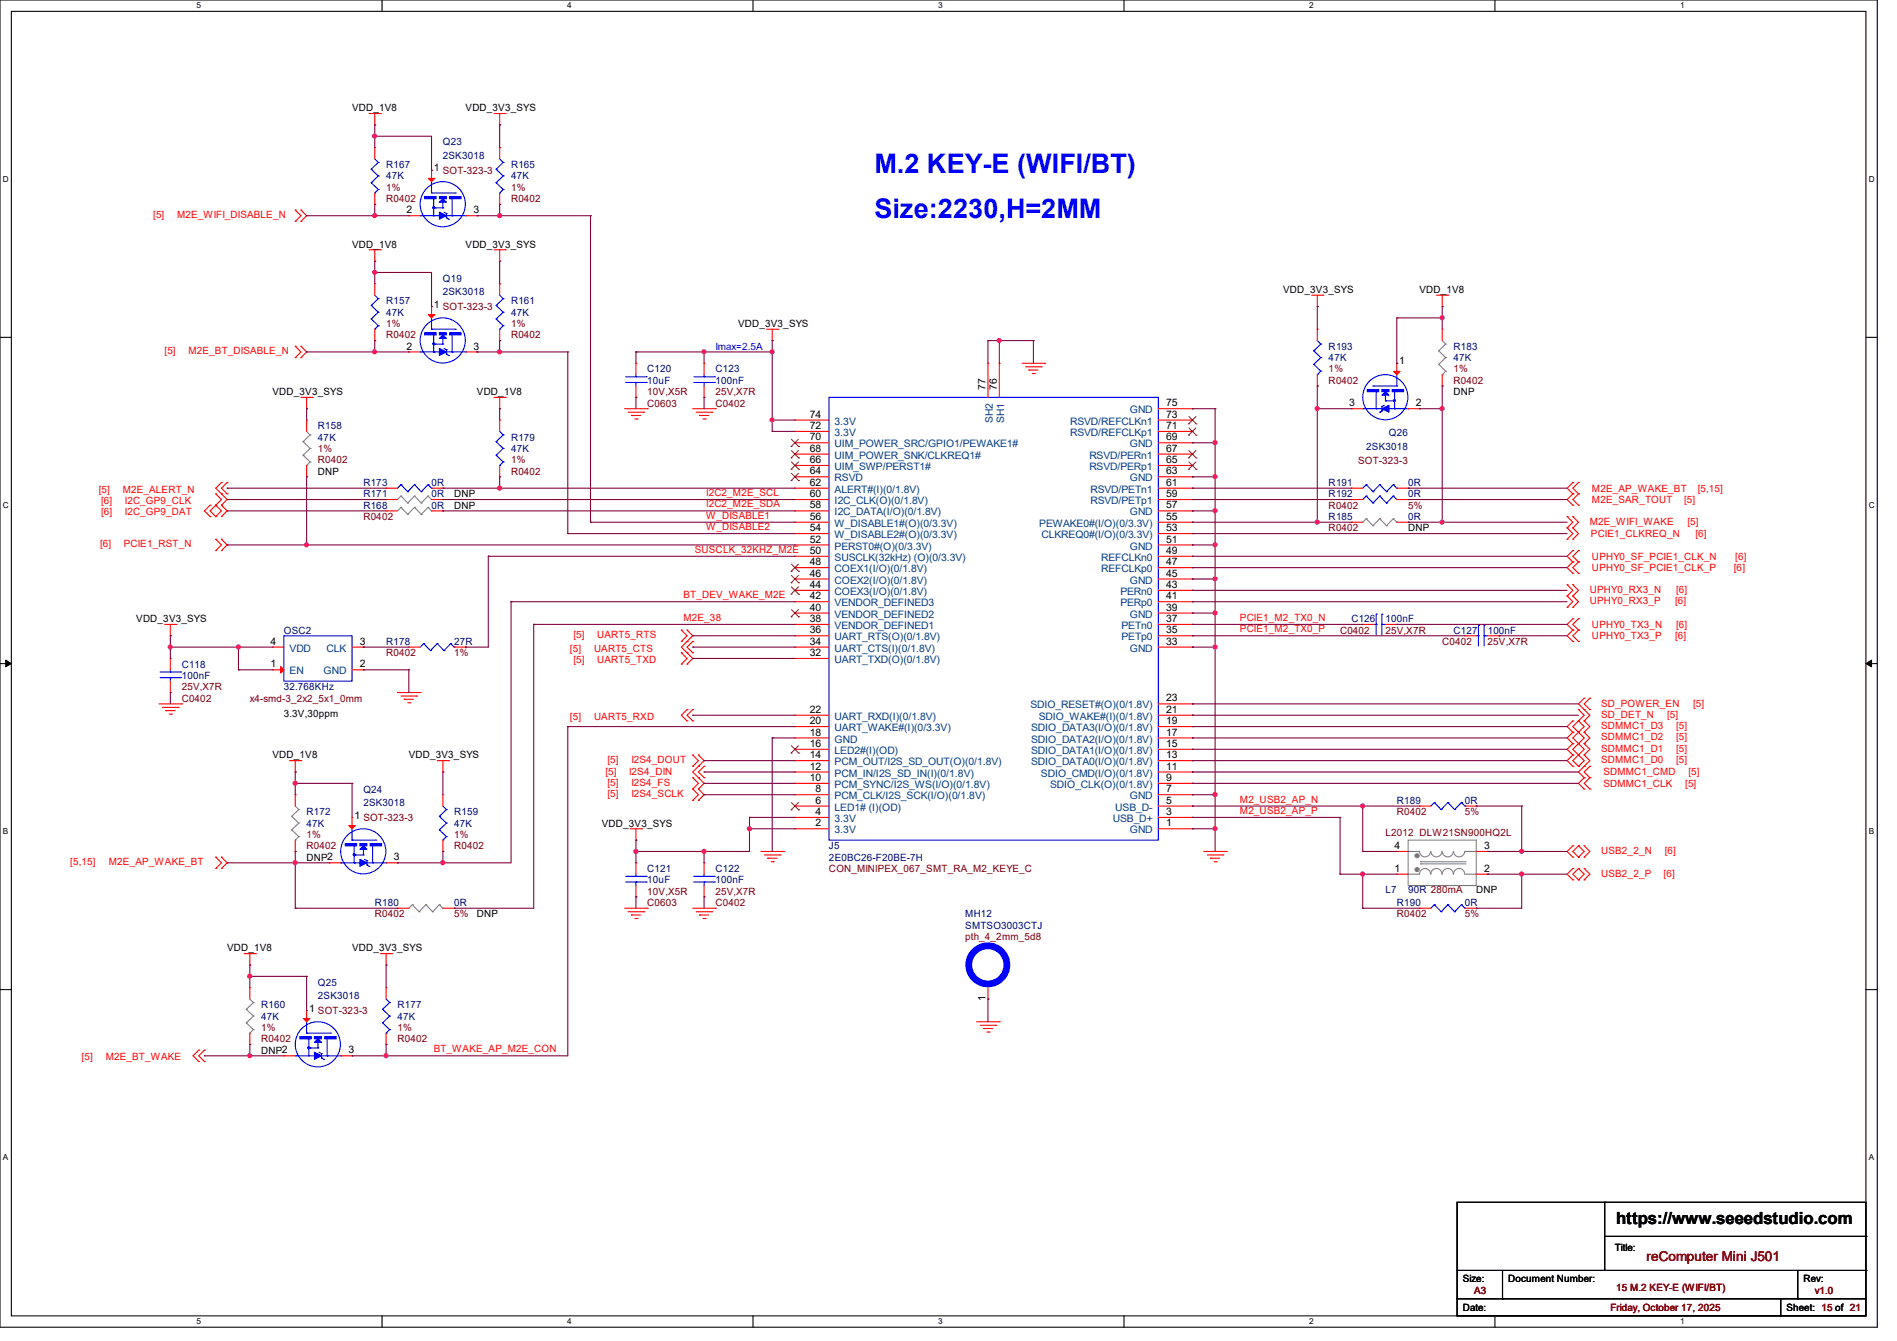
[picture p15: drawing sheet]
<svg xmlns="http://www.w3.org/2000/svg" width="297mm" height="210mm" viewBox="0 0 297 210" stroke-linecap="round" stroke-linejoin="round" font-family="sans-serif">
<defs><g id="words">
<g font-size="4.2" fill="#00f">
<text x="136.9" y="27.1">M.2 KEY-E (WIFI/BT)</text>
<text x="136.9" y="34.2">Size:2230,H=2MM</text>
</g>
<text font-size="2.6" x="253" y="191.8">https://www.seeedstudio.com</text>
<text font-size="2.1" fill="#800000" x="257.8" y="197.5">reComputer Mini J501</text>
<g font-size="1.6">
<text x="55.1" y="17.4">VDD_1V8</text>
<text x="72.9" y="17.4">VDD_3V3_SYS</text>
<text x="67.9" y="26.8">1 SOT-323-3</text>
<text x="63.7" y="33.4">2</text>
<text x="74.1" y="33.4">3</text>
<text x="55.1" y="38.8">VDD_1V8</text>
<text x="72.9" y="38.8">VDD_3V3_SYS</text>
<text x="200.9" y="45.9">VDD_3V3_SYS</text>
<text x="222.2" y="45.9">VDD_1V8</text>
<text x="67.9" y="48.2">1 SOT-323-3</text>
<text x="115.6" y="51.2">VDD_3V3_SYS</text>
<text x="63.7" y="54.7">2</text>
<text x="74.1" y="54.7">3</text>
<text x="219.1" y="57.1">1</text>
<text x="42.7" y="61.9">VDD_3V3_SYS</text>
<text x="74.7" y="61.9">VDD_1V8</text>
<text x="126.8" y="65.4">74</text>
<text x="154.3" y="61" transform="rotate(-90 154.3 61)">77</text>
<text x="156.1" y="61" transform="rotate(-90 156.1 61)">76</text>
<text x="182.6" y="65.4">73</text>
<text x="182.6" y="63.6">75</text>
<text x="211.2" y="63.6">3</text>
<text x="221.7" y="63.6">2</text>
<text x="227.6" y="61.9">DNP</text>
<text x="126.8" y="70.7">68</text>
<text x="126.8" y="69">70</text>
<text x="126.8" y="67.2">72</text>
<text x="182.6" y="70.7">67</text>
<text x="182.6" y="69">69</text>
<text x="182.6" y="67.2">71</text>
<text x="49.8" y="74.3">DNP</text>
<text x="71.1" y="77.9">DNP</text>
<text x="126.8" y="77.9">60</text>
<text x="126.8" y="76.1">62</text>
<text x="126.8" y="74.3">64</text>
<text x="126.8" y="72.5">66</text>
<text x="182.6" y="77.9">59</text>
<text x="182.6" y="76.1">61</text>
<text x="182.6" y="74.3">63</text>
<text x="182.6" y="72.5">65</text>
<text x="71.1" y="79.7">DNP</text>
<text x="126.8" y="83.2">54</text>
<text x="126.8" y="81.4">56</text>
<text x="126.8" y="79.6">58</text>
<text x="182.6" y="83.2">53</text>
<text x="182.6" y="81.4">55</text>
<text x="182.6" y="79.6">57</text>
<text x="220.5" y="83.2">DNP</text>
<text x="126.8" y="88.5">48</text>
<text x="126.8" y="86.7">50</text>
<text x="126.8" y="85">52</text>
<text x="182.6" y="88.5">47</text>
<text x="182.6" y="86.7">49</text>
<text x="182.6" y="85">51</text>
<text x="126.8" y="95.6">40</text>
<text x="126.8" y="93.9">42</text>
<text x="126.8" y="92.1">44</text>
<text x="126.8" y="90.3">46</text>
<text x="182.6" y="95.6">39</text>
<text x="182.6" y="93.9">41</text>
<text x="182.6" y="92.1">43</text>
<text x="182.6" y="90.3">45</text>
<text x="21.3" y="97.4">VDD_3V3_SYS</text>
<text x="42.3" y="101">4</text>
<text x="56.3" y="101">3</text>
<text x="126.8" y="101">34</text>
<text x="126.8" y="99.2">36</text>
<text x="126.8" y="97.4">38</text>
<text x="182.6" y="101">33</text>
<text x="182.6" y="99.2">35</text>
<text x="182.6" y="97.4">37</text>
<text x="42.3" y="104.5">1</text>
<text x="56.3" y="104.5">2</text>
<text x="126.8" y="102.7">32</text>
<text x="44.4" y="112.2">3.3V,30ppm</text>
<text x="126.8" y="113.4">20</text>
<text x="126.8" y="111.6">22</text>
<text x="182.6" y="113.4">19</text>
<text x="182.6" y="111.6">21</text>
<text x="182.6" y="109.9">23</text>
<text x="42.7" y="118.8">VDD_1V8</text>
<text x="64" y="118.8">VDD_3V3_SYS</text>
<text x="126.8" y="118.7">14</text>
<text x="126.8" y="117">16</text>
<text x="126.8" y="115.2">18</text>
<text x="182.6" y="118.7">13</text>
<text x="182.6" y="117">15</text>
<text x="182.6" y="115.2">17</text>
<text x="126.8" y="122.3">10</text>
<text x="126.8" y="120.5">12</text>
<text x="127.7" y="125.9">6</text>
<text x="127.7" y="124.1">8</text>
<text x="182.6" y="125.9">5</text>
<text x="182.6" y="124.1">7</text>
<text x="182.6" y="122.3">9</text>
<text x="182.6" y="120.5">11</text>
<text x="55.5" y="128.2">1 SOT-323-3</text>
<text x="94.2" y="129.5">VDD_3V3_SYS</text>
<text x="127.7" y="129.4">2</text>
<text x="127.7" y="127.6">4</text>
<text x="182.6" y="129.4">1</text>
<text x="182.6" y="127.6">3</text>
<text x="48" y="134.8">DNP2</text>
<text x="61.7" y="134.7">3</text>
<text x="218.4" y="136.5">1</text>
<text x="218.4" y="133">4</text>
<text x="232.4" y="136.5">2</text>
<text x="232.4" y="133">3</text>
<text x="74.7" y="143.7">DNP</text>
<text x="231.1" y="139.8">DNP</text>
<text x="35.6" y="149">VDD_1V8</text>
<text x="55.1" y="149">VDD_3V3_SYS</text>
<text x="48.4" y="158.4">1 SOT-323-3</text>
<text x="154.3" y="156.8" transform="rotate(-90 154.3 156.8)">1</text>
<text x="40.9" y="165">DNP2</text>
<text x="54.6" y="165">3</text>
<text x="252.8" y="196">Title:</text>
<text x="229" y="200.7">Size:</text>
<text x="236.1" y="200.7">Document Number:</text>
<text x="282.4" y="200.7">Rev:</text>
<text x="229" y="205.4">Date:</text>
<text x="279.7" y="205.4">Sheet: 15 of 21</text>
</g>
<g font-size="1.6" fill="#000080">
<text x="69.3" y="22.8">Q23</text>
<text x="60.5" y="26.3">R167</text>
<text x="60.5" y="28.1">47K</text>
<text x="69.3" y="24.9">2SK3018</text>
<text x="80" y="26.3">R165</text>
<text x="80" y="28.1">47K</text>
<text x="60.5" y="47.7">R157</text>
<text x="69.3" y="44.1">Q19</text>
<text x="69.3" y="46.2">2SK3018</text>
<text x="80" y="47.7">R161</text>
<text x="60.5" y="49.4">47K</text>
<text x="80" y="49.4">47K</text>
<text x="101.3" y="58.3">C120</text>
<text x="112" y="58.3">C123</text>
<text x="208" y="54.8">R193</text>
<text x="208" y="56.6">47K</text>
<text x="227.6" y="54.8">R183</text>
<text x="227.6" y="56.6">47K</text>
<text x="101.3" y="60.1">10uF</text>
<text x="112" y="60.1">100nF</text>
<text x="49.8" y="67.2">R158</text>
<text x="49.8" y="69">47K</text>
<text x="80" y="69">R179</text>
<text x="80" y="70.8">47K</text>
<text x="213.9" y="70.4">2SK3018</text>
<text x="217.5" y="68.3">Q26</text>
<text x="56.9" y="77.9">R171</text>
<text x="56.9" y="76.1">R173</text>
<text x="67.6" y="77.9">0R</text>
<text x="67.6" y="76.1">0R</text>
<text x="208" y="76.1">R191</text>
<text x="208" y="77.9">R192</text>
<text x="220.5" y="76.1">0R</text>
<text x="220.5" y="77.9">0R</text>
<text x="56.9" y="79.7">R168</text>
<text x="67.6" y="79.7">0R</text>
<text x="208" y="81.4">R185</text>
<text x="220.5" y="81.4">0R</text>
<text x="44.4" y="99.2">OSC2</text>
<text x="60.5" y="101">R178</text>
<text x="71.1" y="101">27R</text>
<text x="211.6" y="97.4">C126</text>
<text x="216.9" y="97.4">100nF</text>
<text x="227.6" y="99.2">C127</text>
<text x="232.9" y="99.2">100nF</text>
<text x="28.4" y="104.6">C118</text>
<text x="28.4" y="106.3">100nF</text>
<text x="44.4" y="108.1">32.768KHz</text>
<text x="56.9" y="124.1">Q24</text>
<text x="218.7" y="125.9">R189</text>
<text x="229.4" y="125.9">0R</text>
<text x="48" y="127.7">R172</text>
<text x="48" y="129.5">47K</text>
<text x="56.9" y="126.2">2SK3018</text>
<text x="71.1" y="127.7">R159</text>
<text x="71.1" y="129.5">47K</text>
<text x="101.3" y="136.6">C121</text>
<text x="112" y="136.6">C122</text>
<text x="129.8" y="133">J5</text>
<text x="129.8" y="134.8">2E0BC26-F20BE-7H</text>
<text x="58.7" y="141.9">R180</text>
<text x="71.1" y="141.9">0R</text>
<text x="101.3" y="138.3">10uF</text>
<text x="112" y="138.3">100nF</text>
<text x="151.1" y="143.7">MH12</text>
<text x="216.9" y="139.8">L7</text>
<text x="218.7" y="141.9">R190</text>
<text x="220.5" y="139.8">90R 280mA</text>
<text x="229.4" y="141.9">0R</text>
<text x="151.1" y="145.5">SMTSO3003CTJ</text>
<text x="49.8" y="154.3">Q25</text>
<text x="40.9" y="157.9">R160</text>
<text x="40.9" y="159.7">47K</text>
<text x="49.8" y="156.5">2SK3018</text>
<text x="62.2" y="157.9">R177</text>
<text x="62.2" y="159.7">47K</text>
</g>
<g font-size="1.6" fill="#800000">
<text x="60.5" y="29.9">1%</text>
<text x="80" y="29.9">1%</text>
<text x="60.5" y="31.7">R0402</text>
<text x="80" y="31.7">R0402</text>
<text x="60.5" y="51.2">1%</text>
<text x="60.5" y="53">R0402</text>
<text x="80" y="51.2">1%</text>
<text x="80" y="53">R0402</text>
<text x="208" y="58.3">1%</text>
<text x="227.6" y="58.3">1%</text>
<text x="101.3" y="63.7">C0603</text>
<text x="101.3" y="61.9">10V,X5R</text>
<text x="112" y="63.7">C0402</text>
<text x="112" y="61.9">25V,X7R</text>
<text x="208" y="60.1">R0402</text>
<text x="227.6" y="60.1">R0402</text>
<text x="49.8" y="70.8">1%</text>
<text x="49.8" y="72.6">R0402</text>
<text x="80" y="72.6">1%</text>
<text x="80" y="74.3">R0402</text>
<text x="212.6" y="72.7">SOT-323-3</text>
<text x="56.9" y="81.4">R0402</text>
<text x="208" y="79.7">R0402</text>
<text x="208" y="83.2">R0402</text>
<text x="220.5" y="79.7">5%</text>
<text x="209.8" y="99.2">C0402</text>
<text x="216.9" y="99.2">25V,X7R</text>
<text x="225.8" y="101">C0402</text>
<text x="232.9" y="101">25V,X7R</text>
<text x="60.5" y="102.8">R0402</text>
<text x="71.1" y="102.8">1%</text>
<text x="28.4" y="109.9">C0402</text>
<text x="28.4" y="108.1">25V,X7R</text>
<text x="39.1" y="109.9">x4-smd-3_2x2_5x1_0mm</text>
<text x="48" y="131.2">1%</text>
<text x="71.1" y="131.2">1%</text>
<text x="216.9" y="130.9">L2012 DLW21SN900HQ2L</text>
<text x="218.7" y="127.7">R0402</text>
<text x="229.4" y="127.7">5%</text>
<text x="48" y="133">R0402</text>
<text x="71.1" y="133">R0402</text>
<text x="129.8" y="136.6">CON_MINIPEX_067_SMT_RA_M2_KEYE_C</text>
<text x="58.7" y="143.7">R0402</text>
<text x="71.1" y="143.7">5%</text>
<text x="101.3" y="141.9">C0603</text>
<text x="101.3" y="140.1">10V,X5R</text>
<text x="112" y="141.9">C0402</text>
<text x="112" y="140.1">25V,X7R</text>
<text x="218.7" y="143.7">R0402</text>
<text x="229.4" y="143.7">5%</text>
<text x="151.1" y="147.2">pth_4_2mm_5d8</text>
<text x="40.9" y="161.5">1%</text>
<text x="62.2" y="161.5">1%</text>
<text x="40.9" y="163.2">R0402</text>
<text x="62.2" y="163.2">R0402</text>
<text x="230.8" y="202.7">A3</text>
<text x="253" y="202.2">15 M.2 KEY-E (WIFI/BT)</text>
<text x="284.1" y="202.7">v1.0</text>
<text x="252.1" y="205.4">Friday, October 17, 2025</text>
</g>
<g font-size="1.6" fill="#f00">
<text x="24" y="34.2">[5]</text>
<text x="27.7" y="34.2">M2E_WIFI_DISABLE_N</text>
<text x="25.8" y="55.5">[5]</text>
<text x="29.5" y="55.5">M2E_BT_DISABLE_N</text>
<text x="15.5" y="77.2">[5]</text>
<text x="19.2" y="77.2">M2E_ALERT_N</text>
<text x="110.6" y="77.7">I2C2_M2E_SCL</text>
<text x="249.3" y="77">M2E_AP_WAKE_BT</text>
<text x="265.8" y="77">[5,15]</text>
<text x="15.8" y="78.9">[6]</text>
<text x="15.8" y="80.7">[6]</text>
<text x="19.6" y="78.9">I2C_GP9_CLK</text>
<text x="19.6" y="80.7">I2C_GP9_DAT</text>
<text x="110.6" y="79.5">I2C2_M2E_SDA</text>
<text x="110.6" y="81.2">W_DISABLE1</text>
<text x="110.6" y="83">W_DISABLE2</text>
<text x="248.9" y="82.2">M2E_WIFI_WAKE</text>
<text x="249.3" y="78.8">M2E_SAR_TOUT</text>
<text x="263.7" y="78.8">[5]</text>
<text x="264.2" y="82.2">[5]</text>
<text x="15.7" y="85.7">[6]</text>
<text x="19.4" y="85.7">PCIE1_RST_N</text>
<text x="108.8" y="86.6">SUSCLK_32KHZ_M2E</text>
<text x="249.1" y="84.1">PCIE1_CLKREQ_N</text>
<text x="249.3" y="87.7">UPHY0_SF_PCIE1_CLK_N</text>
<text x="249.3" y="89.4">UPHY0_SF_PCIE1_CLK_P</text>
<text x="265.5" y="84.1">[6]</text>
<text x="271.5" y="89.4">[6]</text>
<text x="271.7" y="87.7">[6]</text>
<text x="107" y="93.7">BT_DEV_WAKE_M2E</text>
<text x="248.9" y="92.8">UPHY0_RX3_N</text>
<text x="248.9" y="94.6">UPHY0_RX3_P</text>
<text x="262.3" y="94.6">[6]</text>
<text x="262.4" y="92.8">[6]</text>
<text x="89.8" y="99.9">[5]</text>
<text x="93.5" y="99.9">UART5_RTS</text>
<text x="107" y="97.2">M2E_38</text>
<text x="194.1" y="97.2">PCIE1_M2_TX0_N</text>
<text x="194.1" y="99">PCIE1_M2_TX0_P</text>
<text x="249.3" y="98.3">UPHY0_TX3_N</text>
<text x="249.3" y="100.1">UPHY0_TX3_P</text>
<text x="262.3" y="100.1">[6]</text>
<text x="262.4" y="98.3">[6]</text>
<text x="89.2" y="102.1">[5]</text>
<text x="89.8" y="103.8">[5]</text>
<text x="93" y="102.1">UART5_CTS</text>
<text x="93.5" y="103.8">UART5_TXD</text>
<text x="89.2" y="112.7">[5]</text>
<text x="93" y="112.7">UART5_RXD</text>
<text x="250.7" y="110.8">SD_POWER_EN</text>
<text x="250.7" y="112.4">SD_DET_N</text>
<text x="261" y="112.4">[5]</text>
<text x="265.1" y="110.8">[5]</text>
<text x="95.1" y="119.5">[5]</text>
<text x="98.8" y="119.5">I2S4_DOUT</text>
<text x="250.7" y="114.2">SDMMC1_D3</text>
<text x="250.7" y="115.9">SDMMC1_D2</text>
<text x="250.7" y="117.7">SDMMC1_D1</text>
<text x="250.7" y="119.5">SDMMC1_D0</text>
<text x="262.4" y="114.2">[5]</text>
<text x="262.4" y="115.9">[5]</text>
<text x="262.4" y="117.7">[5]</text>
<text x="262.4" y="119.5">[5]</text>
<text x="94.8" y="121.5">[5]</text>
<text x="95.1" y="123.1">[5]</text>
<text x="95.1" y="124.8">[5]</text>
<text x="98.5" y="121.5">I2S4_DIN</text>
<text x="98.8" y="123.1">I2S4_FS</text>
<text x="98.8" y="124.8">I2S4_SCLK</text>
<text x="194.1" y="125.7">M2_USB2_AP_N</text>
<text x="251" y="121.5">SDMMC1_CMD</text>
<text x="251" y="123.2">SDMMC1_CLK</text>
<text x="263.9" y="123.2">[5]</text>
<text x="264.4" y="121.5">[5]</text>
<text x="194.1" y="127.5">M2_USB2_AP_P</text>
<text x="11" y="135.5">[5,15]</text>
<text x="17.1" y="135.5">M2E_AP_WAKE_BT</text>
<text x="250.7" y="133.7">USB2_2_N</text>
<text x="250.7" y="137.3">USB2_2_P</text>
<text x="260.5" y="137.3">[6]</text>
<text x="260.6" y="133.7">[6]</text>
<text x="12.8" y="166.1">[5]</text>
<text x="16.6" y="166.1">M2E_BT_WAKE</text>
<text x="67.9" y="164.8">BT_WAKE_AP_M2E_CON</text>
</g>
<text font-size="1.6" fill="#00f" x="112" y="54.8">Imax=2.5A</text>
<g font-size="1.6" fill="#004080">
<text x="176.9" y="64.7">GND</text>
<text x="130.7" y="71.8">UIM_POWER_SNK/CLKREQ1#</text>
<text x="130.7" y="70.1">UIM_POWER_SRC/GPIO1/PEWAKE1#</text>
<text x="130.7" y="68.3">3.3V</text>
<text x="130.7" y="66.5">3.3V</text>
<text x="155.5" y="66.3" transform="rotate(-90 155.5 66.3)">SH2</text>
<text x="157.2" y="66.3" transform="rotate(-90 157.2 66.3)">SH1</text>
<text x="167.6" y="68.3">RSVD/REFCLKp1</text>
<text x="167.6" y="66.5">RSVD/REFCLKn1</text>
<text x="170.6" y="71.8">RSVD/PERn1</text>
<text x="176.9" y="70.1">GND</text>
<text x="130.7" y="77.2">ALERT#(I)(0/1.8V)</text>
<text x="130.7" y="75.4">RSVD</text>
<text x="130.7" y="73.6">UIM_SWP/PERST1#</text>
<text x="170.6" y="73.6">RSVD/PERp1</text>
<text x="170.7" y="77.2">RSVD/PETn1</text>
<text x="176.9" y="75.4">GND</text>
<text x="130.7" y="82.5">W_DISABLE1#(O)(0/3.3V)</text>
<text x="130.7" y="80.7">I2C_DATA(I/O)(0/1.8V)</text>
<text x="130.7" y="79">I2C_CLK(O)(0/1.8V)</text>
<text x="162.7" y="82.5">PEWAKE0#(I/O)(0/3.3V)</text>
<text x="170.7" y="79">RSVD/PETp1</text>
<text x="176.9" y="80.7">GND</text>
<text x="130.7" y="89.6">COEX1(I/O)(0/1.8V)</text>
<text x="130.7" y="87.8">SUSCLK(32kHz) (O)(0/3.3V)</text>
<text x="130.7" y="86.1">PERST0#(O)(0/3.3V)</text>
<text x="130.7" y="84.3">W_DISABLE2#(O)(0/3.3V)</text>
<text x="163.1" y="84.3">CLKREQ0#(I/O)(0/3.3V)</text>
<text x="172.4" y="89.6">REFCLKp0</text>
<text x="172.4" y="87.8">REFCLKn0</text>
<text x="176.9" y="86.1">GND</text>
<text x="130.7" y="95">VENDOR_DEFINED3</text>
<text x="130.7" y="93.2">COEX3(I/O)(0/1.8V)</text>
<text x="130.7" y="91.4">COEX2(I/O)(0/1.8V)</text>
<text x="175.4" y="95">PERp0</text>
<text x="175.4" y="93.2">PERn0</text>
<text x="176.9" y="91.4">GND</text>
<text x="130.7" y="100.3">UART_RTS(O)(0/1.8V)</text>
<text x="130.7" y="98.5">VENDOR_DEFINED1</text>
<text x="130.7" y="96.7">VENDOR_DEFINED2</text>
<text x="175.6" y="100.3">PETp0</text>
<text x="175.6" y="98.5">PETn0</text>
<text x="176.9" y="96.7">GND</text>
<text x="45.3" y="102.1">VDD</text>
<text x="45.3" y="105.6">EN</text>
<text x="50.7" y="105.6">GND</text>
<text x="51.1" y="102.1">CLK</text>
<text x="130.7" y="103.8">UART_TXD(O)(0/1.8V)</text>
<text x="130.7" y="102.1">UART_CTS(I)(0/1.8V)</text>
<text x="176.9" y="102.1">GND</text>
<text x="130.7" y="112.7">UART_RXD(I)(0/1.8V)</text>
<text x="161.3" y="111">SDIO_RESET#(O)(0/1.8V)</text>
<text x="162.6" y="112.7">SDIO_WAKE#(I)(0/1.8V)</text>
<text x="130.7" y="119.8">PCM_OUT/I2S_SD_OUT(O)(0/1.8V)</text>
<text x="130.7" y="118.1">LED2#(I)(OD)</text>
<text x="130.7" y="116.3">GND</text>
<text x="130.7" y="114.5">UART_WAKE#(I)(0/3.3V)</text>
<text x="161.5" y="119.8">SDIO_DATA0(I/O)(0/1.8V)</text>
<text x="161.5" y="118.1">SDIO_DATA1(I/O)(0/1.8V)</text>
<text x="161.5" y="116.3">SDIO_DATA2(I/O)(0/1.8V)</text>
<text x="161.5" y="114.5">SDIO_DATA3(I/O)(0/1.8V)</text>
<text x="130.7" y="125.2">PCM_CLK/I2S_SCK(I/O)(0/1.8V)</text>
<text x="130.7" y="123.4">PCM_SYNC/I2S_WS(I/O)(0/1.8V)</text>
<text x="130.7" y="121.6">PCM_IN/I2S_SD_IN(I)(0/1.8V)</text>
<text x="163" y="121.6">SDIO_CMD(I/O)(0/1.8V)</text>
<text x="164.4" y="123.4">SDIO_CLK(O)(0/1.8V)</text>
<text x="176.9" y="125.2">GND</text>
<text x="130.7" y="130.5">3.3V</text>
<text x="130.7" y="128.7">3.3V</text>
<text x="130.7" y="127">LED1# (I)(OD)</text>
<text x="174.2" y="128.7">USB_D+</text>
<text x="174.6" y="127">USB_D-</text>
<text x="176.9" y="130.5">GND</text>
</g>
<g font-size="1.3">
<text x="30.8" y="1.3">5</text>
<text x="88.8" y="1.3">4</text>
<text x="146.9" y="1.3">3</text>
<text x="205" y="1.3">2</text>
<text x="263.1" y="1.3">1</text>
<text x=".5" y="28.4">D</text>
<text x="292.6" y="28.4">D</text>
<text x=".5" y="79.5">C</text>
<text x="292.6" y="79.5">C</text>
<text x=".5" y="130.6">B</text>
<text x="292.6" y="130.6">B</text>
<text x=".5" y="181.7">A</text>
<text x="292.6" y="181.7">A</text>
<text x="30.8" y="207.4">5</text>
<text x="88.8" y="207.4">4</text>
<text x="146.9" y="207.4">3</text>
<text x="205" y="207.4">2</text>
<text x="263.1" y="207.4">1</text>
</g>
</g></defs>
<path d="M0 0h293.9v207.9h-293.9zM1.8 1.8h290.3v204.3h-290.3z" fill="none" stroke="#000" stroke-width=".17"/>
<g fill="#fff">
<path d="M30.8 .2h.7v1.4h-.7z"/>
<path d="M30.8 206.2h.7v1.4h-.7z"/>
</g>
<path d="M59.8 0v1.8M59.8 206.1v1.8" fill="none" stroke="#000" stroke-width=".17"/>
<g fill="#fff">
<path d="M88.8 .2h.7v1.4h-.7z"/>
<path d="M88.8 206.2h.7v1.4h-.7z"/>
</g>
<path d="M117.9 0v1.8M117.9 206.1v1.8" fill="none" stroke="#000" stroke-width=".17"/>
<g fill="#fff">
<path d="M146.9 .2h.7v1.4h-.7z"/>
<path d="M146.9 206.2h.7v1.4h-.7z"/>
</g>
<path d="M176 0v1.8M176 206.1v1.8" fill="none" stroke="#000" stroke-width=".17"/>
<g fill="#fff">
<path d="M205 .2h.7v1.4h-.7z"/>
<path d="M205 206.2h.7v1.4h-.7z"/>
</g>
<path d="M234.1 0v1.8M234.1 206.1v1.8" fill="none" stroke="#000" stroke-width=".17"/>
<g fill="#fff">
<path d="M263.1 .2h.6v1.4h-.6z"/>
<path d="M263.1 206.2h.6v1.4h-.6z"/>
<path d="M.5 27.3h.9v1.4h-.9z"/>
<path d="M292.6 27.3h.9v1.4h-.9z"/>
<path d="M.5 78.4h.9v1.4h-.9z"/>
<path d="M292.6 78.4h.9v1.4h-.9z"/>
</g>
<path d="M0 52.8h1.8M292.1 52.8h1.8" fill="none" stroke="#000" stroke-width=".17"/>
<g fill="#fff">
<path d="M.5 129.5h.8v1.4h-.8z"/>
<path d="M292.6 129.5h.8v1.4h-.8z"/>
</g>
<path d="M0 103.9h1.8M292.1 103.9h1.8" fill="none" stroke="#000" stroke-width=".17"/>
<path d="M.9 103.4l.9 .5-.9 .5zM292.1 103.9l.9-.5v1z" fill="#000" stroke="#000" stroke-width=".16"/>
<g fill="#fff">
<path d="M.5 180.5h.8v1.4h-.8z"/>
<path d="M292.6 180.5h.8v1.4h-.8z"/>
</g>
<g fill="none" stroke="#000" stroke-width=".17">
<path d="M0 155h1.8M292.1 155h1.8M228.1 188.3h64v17.8h-64zM228.1 199h64M235.2 199v4.4M251.2 188.3h.1M251.2 188.3v10.7M251.2 193.6h40.9M281.5 199v4.4M292.1 199h.1M292.1 193.6h.1M228.1 203.4h.1"/>
<path d="M228.1 203.4h64M235.2 203.4h.1M278.8 206.1h.1M278.8 203.4v2.7M281.5 203.4h.1"/>
</g>
<g fill="none" stroke="#f00" stroke-width=".17">
<path d="M57.8 17.8h1.8M58.7 19.6h.1M58.7 17.8v1.8M59.6 17.8h.1M77.3 17.8h1.8M78.2 19.6h.1M78.2 17.8v1.8M79.1 17.8h.1M46.2 32.9h.1M46.2 34.7h.1M46.2 32.9l.9 .9-.9 .9M47.1 34.7h.1"/>
<path d="M47.1 32.9h.1M47.1 32.9l.9 .9-.9 .9M57.8 39.1h1.8M58.7 23.1h.1M58.7 32h.1M58.7 23.1v1.8M58.7 30.2v1.8M58.7 39.1v1.8M59.6 39.1h.1M64 33.8h.1M64 33.8h1.8M67.6 26.7h.1"/>
<path d="M67.6 26.7v1.7M72.9 33.8h1.8M74.7 33.8h.1M77.3 39.1h1.8M78.2 23.1h.1M78.2 32h.1M78.2 23.1v1.8M78.2 30.2v1.8M78.2 39.1v1.8M79.1 39.1h.1M46.2 54.2h.1M46.2 56h.1"/>
<path d="M46.2 54.2l.9 .9-.9 .9M47.1 56h.1M47.1 54.2h.1M47.1 54.2l.9 .9-.9 .9M58.7 40.9h.1M58.7 44.4h.1M58.7 53.3h.1M58.7 44.4v1.8M58.7 51.6v1.7M64 55.1h.1M64 55.1h1.8M67.6 48h.1"/>
<path d="M67.6 48v1.8M72.9 55.1h1.8M74.7 55.1h.1M78.2 40.9h.1M78.2 44.4h.1M78.2 53.3h.1M78.2 44.4v1.8M78.2 51.6v1.7M99.6 56.9h.1M99.6 56.9v1.8M110.2 56.9h.1M110.2 56.9v1.8"/>
<path d="M120 51.6h1.8M120.9 53.3h.1M120.9 51.6v1.7M121.8 51.6h.1M154.7 56.9h.1M154.7 56.9v5.3M156.5 56.9h.1M156.5 56.9v5.3M160 56.9h3.6M160.6 57.4h2.4M161.1 58h.1M161.1 58h1.4"/>
<path d="M161.6 58.5h.4M162 58.5h.1M163 57.4h.1M163.6 56.9h.1M205.4 46.2h1.7M206.2 48h.1M206.2 51.6h.1M206.2 46.2v1.8M206.2 51.6v1.7M206.2 58.7v1.8M207.1 46.2h.1M218.7 56.9h.1"/>
<path d="M218.7 56.9v1.8M224.9 46.2h1.8M225.8 48h.1M225.8 51.6h.1M225.8 46.2v1.8M225.8 51.6v1.7M225.8 58.7v1.8M226.7 46.2h.1M32.9 79.1h.1M32.9 79.1l-.9 .9 .9 .9M33.8 77.3h.1M33.8 79.1h.1"/>
<path d="M33.8 77.3l.9 .9-1.8 1.8 .9 .9M33.8 79.1l.9 .9-.9 .9M34.7 79.1h.1M34.7 77.3h.1M34.7 75.6h.1M34.7 75.6l-.9 .9 1.8 1.7-.9 .9M34.7 79.1l.9 .9-.9 .9M35.6 75.6h.1M35.6 77.3h.1M35.6 75.6l-.9 .9 .9 .8M47.1 62.2h1.8M48 64h.1"/>
<path d="M48 65.8h.1M48 74.7h.1M48 62.2v1.8M48 65.8v1.8M48 72.9v1.8M48.9 62.2h.1M60.5 78.2h.1M60.5 76.5h.1M60.5 78.2h1.7M60.5 76.5h1.7M67.6 78.2h1.7M67.6 76.5h1.7"/>
<path d="M69.3 78.2h.1M69.3 76.5h.1M77.3 62.2h1.8M78.2 64h.1M78.2 65.8h.1M78.2 74.7h.1M78.2 62.2v1.8M78.2 65.8v1.8M78.2 72.9v1.8M79.1 62.2h.1M97.8 64h3.5M98.3 64.6h2.5"/>
<path d="M98.8 65.1h.1M98.8 65.1h1.5M99.4 65.6h.3M99.6 62.2h.1M99.6 60.5v1.7M99.7 65.6h.1M100.8 64.6h.1M101.3 64h.1M108.5 64h3.5M109 64.6h2.5M109.5 65.1h.1M109.5 65.1h1.5"/>
<path d="M110.1 65.6h.3M110.2 62.2h.1M110.2 60.5v1.7M110.4 65.6h.1M111.5 64.6h.1M112 64h.1M124.5 78.2h.1M124.5 76.5h.1M124.5 74.7h.1M124.5 72.9h.1M124.5 71.1h.1M124.5 69.3h.1"/>
<path d="M124.5 67.6h.1M124.5 65.8h.1M124.5 78.2h5.3M124.5 76.5h5.3M124.5 74.7h5.3M124.5 72.9h5.3M124.5 71.1h5.3M124.5 69.3h5.3M124.5 67.6h5.3M124.5 65.8h5.3M181.4 64h5.3M181.4 78.2h5.3"/>
<path d="M181.4 76.5h5.3M181.4 74.7h5.3M181.4 72.9h5.3M181.4 71.1h5.3M181.4 69.3h5.3M181.4 67.6h5.3M181.4 65.8h5.3M186.7 78.2h.1M186.7 76.5h.1M186.7 74.7h.1M186.7 72.9h.1M186.7 71.1h.1"/>
<path d="M186.7 69.3h.1M186.7 67.6h.1M186.7 65.8h.1M186.7 64h.1M206.2 60.5h.1M211.6 64h.1M211.6 76.5h.1M211.6 78.2h.1M211.6 64h1.8M211.6 78.2h1.8M211.6 76.5h1.8M218.7 78.2h1.8"/>
<path d="M218.7 76.5h1.8M220.5 76.5h.1M220.5 78.2h.1M220.5 64h1.7M222.2 64h.1M225.8 60.5h.1M246.3 75.6h.1M246.3 77.3h.1M246.3 79.1h.1M246.3 75.6l-.9 .9 .9 .8M246.3 77.3l-.9 .9 .9 .9M247.1 77.3h.1"/>
<path d="M247.1 75.6h.1M247.1 79.1h.1M247.1 75.6l-.8 .9 .8 .8M247.1 77.3l-.8 .9 .8 .9M25.8 97.8h1.8M26.7 99.6h.1M26.7 97.8v1.8M27.6 97.8h.1M32.9 80.9h.1M33.8 84.5h.1M33.8 86.2h.1M33.8 80.9h.1"/>
<path d="M33.8 84.5l.9 .8-.9 .9M34.7 86.2h.1M34.7 84.5h.1M34.7 80.9h.1M34.7 84.5l.9 .8-.9 .9M60.5 80h.1M60.5 80h1.7M67.6 80h1.7M69.3 80h.1M106.7 98.7h.1M106.7 98.7l.9 .9-.9 .9M107.6 98.7h.1"/>
<path d="M107.6 98.7l.9 .9-1.8 1.7 1.8 1.8-.9 .9M124.5 99.6h.1M124.5 97.8h.1M124.5 96h.1M124.5 94.2h.1M124.5 92.5h.1M124.5 90.7h.1M124.5 88.9h.1M124.5 87.1h.1M124.5 85.3h.1M124.5 83.6h.1M124.5 81.8h.1"/>
<path d="M124.5 80h.1M124.5 97.8h5.3M124.5 80h5.3M124.5 99.6h5.3M124.5 81.8h5.3M124.5 96h5.3M124.5 94.2h5.3M124.5 92.5h5.3M124.5 90.7h5.3M124.5 88.9h5.3M124.5 87.1h5.3M124.5 85.3h5.3"/>
<path d="M124.5 83.6h5.3M181.4 97.8h5.3M181.4 80h5.3M181.4 99.6h5.3M181.4 81.8h5.3M181.4 96h5.3M181.4 94.2h5.3M181.4 92.5h5.3M181.4 90.7h5.3M181.4 88.9h5.3M181.4 87.1h5.3M181.4 85.3h5.3"/>
<path d="M181.4 83.6h5.3M186.7 99.6h.1M186.7 97.8h.1M186.7 96h.1M186.7 94.2h.1M186.7 92.5h.1M186.7 90.7h.1M186.7 88.9h.1M186.7 87.1h.1M186.7 85.3h.1M186.7 83.6h.1M186.7 81.8h.1"/>
<path d="M186.7 80h.1M211.6 81.8h.1M211.6 81.8h1.8M213.4 97.8h.1M213.4 97.8h1.7M216.9 97.8h1.8M218.7 97.8h.1M218.7 81.8h1.8M220.5 81.8h.1M229.4 99.6h.1M229.4 99.6h1.7M232.9 99.6h1.8"/>
<path d="M234.7 99.6h.1M245.4 82.7h.1M245.4 80.9h.1M245.4 84.5h.1M245.4 93.3h.1M245.4 91.6h.1M245.4 95.1h.1M245.4 80.9l.9 .9-.9 .9M245.4 82.7l.9 .9-.9 .9M245.4 91.6l.9 .9-.9 .8M245.4 93.3l.9 .9-.9 .9M246.3 86.2h.1"/>
<path d="M246.3 88h.1M246.3 89.8h.1M246.3 96.9h.1M246.3 98.7h.1M246.3 82.7h.1M246.3 80.9h.1M246.3 84.5h.1M246.3 93.3h.1M246.3 91.6h.1M246.3 95.1h.1M246.3 86.2l-.9 .9 .9 .9M246.3 88l-.9 .9 .9 .9"/>
<path d="M246.3 96.9l-.9 .9 .9 .9M246.3 98.7l-.9 .9 .9 .9M246.3 80.9l.8 .9-.8 .9M246.3 82.7l.8 .9-.8 .9M246.3 91.6l.8 .9-.8 .8M246.3 93.3l.8 .9-.8 .9M247.1 88h.1M247.1 86.2h.1M247.1 89.8h.1M247.1 98.7h.1M247.1 96.9h.1M247.1 86.2l-.8 .9 .8 .9"/>
<path d="M247.1 88l-.8 .9 .8 .9M247.1 96.9l-.8 .9 .8 .9M247.1 98.7l-.8 .9 .8 .9M24.9 110.2h3.5M25.4 110.8h2.5M26 111.3h.1M26 111.3h1.4M26.5 111.8h.3M26.7 103.1h.1M26.7 108.5h.1M26.7 103.1v1.8M26.7 106.7v1.8"/>
<path d="M26.8 111.8h.1M27.9 110.8h.1M28.4 110.2h.1M42.7 101.3h.1M42.7 104.9h.1M42.7 101.3h1.7M42.7 104.9h1.7M45.3 119.1h1.8M46.2 119.1v1.8M47.1 119.1h.1M55.1 101.3h1.8M55.1 104.9h1.8"/>
<path d="M56.9 104.9h.1M56.9 101.3h.1M62.2 108.5h3.6M62.8 109h2.4M63.3 109.5h.1M63.3 109.5h1.4M63.8 110.1h.4M64 101.3h.1M64 101.3h1.8M64.2 110.1h.1M65.2 109h.1M65.8 108.5h.1"/>
<path d="M68.5 119.1h1.7M69.3 119.1v1.8M70.2 119.1h.1M71.1 101.3h1.8M72.9 101.3h.1M106.7 100.5h.1M106.7 102.2h.1M106.7 104h.1M106.7 102.2l.9 .9-.9 .9M107.6 100.5h.1M107.6 104h.1M107.6 102.2h.1"/>
<path d="M107.6 111.1h.1M107.6 112.9h.1M107.6 111.1l-.9 .9 .9 .9M108.5 118.2h.1M108.5 100.5h.1M108.5 102.2h.1M108.5 111.1h.1M108.5 112.9h.1M108.5 118.2l.8 .9-.8 .9M108.5 100.5l-.9 .8 .9 .9M108.5 111.1l-.9 .9 .9 .9M109.3 118.2h.1"/>
<path d="M109.3 118.2l.9 .9-1.7 1.8 1.7 1.8-.9 .9M124.5 119.1h.1M124.5 117.3h.1M124.5 115.6h.1M124.5 113.8h.1M124.5 112h.1M124.5 103.1h.1M124.5 101.3h.1M124.5 119.1h5.3M124.5 101.3h5.3M124.5 117.3h5.3M124.5 115.6h5.3"/>
<path d="M124.5 113.8h5.3M124.5 112h5.3M124.5 103.1h5.3M181.4 110.2h5.3M181.4 119.1h5.3M181.4 101.3h5.3M181.4 117.3h5.3M181.4 115.6h5.3M181.4 113.8h5.3M181.4 112h5.3M186.7 119.1h.1M186.7 117.3h.1"/>
<path d="M186.7 115.6h.1M186.7 113.8h.1M186.7 112h.1M186.7 110.2h.1M186.7 101.3h.1M246.3 100.5h.1M246.3 114.7h.1M246.3 112.9h.1M246.3 116.5h.1M246.3 118.2h.1M246.3 118.2l-.9 .9 .9 .9M246.3 116.5l-.9 .8 .9 .9"/>
<path d="M246.3 112.9l-.9 .9 .9 .9M246.3 114.7l-.9 .9 .9 .9M247.1 100.5h.1M247.1 112.9h.1M247.1 114.7h.1M247.1 116.5h.1M247.1 118.2h.1M247.1 111.1h.1M247.1 112.9l.9 .9-1.7 1.8 1.7 1.7-1.7 1.8 .8 .9M247.1 111.1l.9 .9-1.7 1.8 1.7 1.8-1.7 1.7 1.7 1.8-.9 .9M248 109.3h.1M248 111.1h.1"/>
<path d="M248 114.7h.1M248 112.9h.1M248 116.5h.1M248 118.2h.1M248 109.3l-.9 .9 1.8 1.8-.9 .9M248 118.2l.9 .9-1.8 1.8 .9 .9M248 112.9l.9 .9-.9 .9M248 116.5l.9 .8-.9 .9M248 114.7l.9 .9-.9 .9M248.9 111.1h.1M248.9 109.3h.1M248.9 109.3l-.9 .9 .9 .9"/>
<path d="M33.8 134.2h.1M33.8 136h.1M33.8 134.2l.9 .9-.9 .9M34.7 136h.1M34.7 134.2h.1M34.7 134.2l.9 .9-.9 .9M46.2 120.9h.1M46.2 124.5h.1M46.2 133.3h.1M46.2 124.5v1.7M46.2 131.6v1.7M51.6 135.1h.1"/>
<path d="M51.6 135.1h1.7M55.1 128h.1M55.1 128v1.8M60.5 135.1h1.7M62.2 135.1h.1M69.3 120.9h.1M69.3 124.5h.1M69.3 133.3h.1M69.3 124.5v1.7M69.3 131.6v1.7M98.7 129.8h1.8M99.6 131.6h.1"/>
<path d="M99.6 135.1h.1M99.6 129.8v1.8M99.6 135.1v1.8M99.6 138.7v1.8M100.5 129.8h.1M108.5 120h.1M108.5 121.8h.1M108.5 123.6h.1M108.5 125.3h.1M108.5 121.8l.8 .9-.8 .9M108.5 123.6l.8 .9-.8 .8M109.3 120h.1"/>
<path d="M109.3 123.6h.1M109.3 121.8h.1M109.3 125.3h.1M109.3 123.6l.9 .9-.9 .8M110.2 120h.1M110.2 121.8h.1M110.2 135.1h.1M110.2 120l-.9 .9 .9 .9M110.2 135.1v1.8M110.2 138.7v1.8M119.1 133.3h3.6M119.7 133.9h2.4"/>
<path d="M120.2 134.4h.1M120.2 134.4h1.4M120.7 135h.4M121.1 135h.1M122.1 133.9h.1M122.7 133.3h.1M124.5 129.8h.1M124.5 128h.1M124.5 126.2h.1M124.5 124.5h.1M124.5 122.7h.1M124.5 120.9h.1"/>
<path d="M124.5 129.8h5.3M124.5 126.2h5.3M124.5 128h5.3M124.5 124.5h5.3M124.5 122.7h5.3M124.5 120.9h5.3M181.4 129.8h5.3M181.4 126.2h5.3M181.4 128h5.3M181.4 124.5h5.3M181.4 122.7h5.3M181.4 120.9h5.3"/>
<path d="M186.7 129.8h.1M186.7 128h.1M186.7 126.2h.1M186.7 124.5h.1M186.7 122.7h.1M186.7 120.9h.1M188.5 133.3h3.5M189 133.9h2.5M189.5 134.4h.1M189.5 134.4h1.5M190.1 135h.3M190.4 135h.1"/>
<path d="M191.5 133.9h.1M192 133.3h.1M218.7 136.9h.1M218.7 133.3h.1M218.7 133.3h1.8M218.7 136.9h1.8M222.2 126.2h.1M222.2 126.2h1.8M229.4 126.2h1.7M231.1 126.2h.1M231.1 133.3h1.8M231.1 136.9h1.8"/>
<path d="M232.9 136.9h.1M232.9 133.3h.1M246.3 120h.1M246.3 134.2h.1M246.3 132.5h.1M246.3 137.8h.1M246.3 136h.1M246.3 136l-.9 .9 .9 .9M246.3 132.5l-.9 .8 .9 .9M247.1 120h.1M247.1 132.5h.1M247.1 134.2h.1"/>
<path d="M247.1 136h.1M247.1 137.8h.1M247.1 132.5l.9 .8-.9 .9M247.1 132.5l-.8 .8 .8 .9M247.1 136l.9 .9-.9 .9M247.1 136l-.8 .9 .8 .9M248 120h.1M248 121.8h.1M248 123.6h.1M248 134.2h.1M248 132.5h.1M248 137.8h.1"/>
<path d="M248 136h.1M248 121.8l-.9 .9 .9 .9M248 132.5l.9 .8-.9 .9M248 136l.9 .9-.9 .9M248.9 121.8h.1M248.9 120h.1M248.9 123.6h.1M248.9 120l-.9 .9 .9 .9M248.9 121.8l-.9 .9 .9 .9M38.2 149.4h1.8M39.1 151.1h.1M39.1 154.7h.1"/>
<path d="M39.1 149.4v1.7M39.1 154.7v1.8M40 149.4h.1M48 158.2h.1M48 158.2v1.8M59.6 149.4h1.7M60.5 151.1h.1M60.5 154.7h.1M60.5 149.4v1.7M60.5 154.7v1.8M61.3 149.4h.1M62.2 142.2h.1"/>
<path d="M62.2 142.2h1.8M69.3 142.2h1.8M71.1 142.2h.1M97.8 142.2h3.5M98.3 142.8h2.5M98.8 143.3h.1M98.8 143.3h1.5M99.4 143.8h.3M99.6 140.5h.1M99.7 143.8h.1M100.8 142.8h.1M101.3 142.2h.1"/>
<path d="M108.5 142.2h3.5M109 142.8h2.5M109.5 143.3h.1M109.5 143.3h1.5M110.1 143.8h.3M110.2 140.5h.1M110.4 143.8h.1M111.5 142.8h.1M112 142.2h.1M154.7 156.5h.1M154.7 154.7v1.8M222.2 142.2h.1"/>
<path d="M222.2 142.2h1.8M229.4 142.2h1.7M231.1 142.2h.1M31.1 164.5h.1M31.1 166.2h.1M31.1 164.5l-.9 .9 .9 .8M32 164.5h.1M32 166.2h.1M32 164.5l-.9 .9 .9 .8M39.1 163.6h.1M39.1 161.8v1.8M44.4 165.4h.1"/>
<path d="M44.4 165.4h1.8M53.3 165.4h1.8M55.1 165.4h.1M60.5 163.6h.1M60.5 161.8v1.8M152.9 160h3.6M153.5 160.6h2.4M154 161.1h.1M154 161.1h1.4M154.5 161.6h.4M154.9 161.6h.1M155.9 160.6h.1"/>
<path d="M156.5 160h.1"/>
</g>
<g fill="none" stroke="#808080" stroke-width=".17">
<path d="M225.3 54.9h.1M225.3 57.1h.1M225.3 54.9l1.1 1.1M225.3 57.1l1.1 1M225.8 58.7h.1M225.8 53.3l.6 .6M226.4 53.9h.1M226.4 56h.1M226.4 58.1h.1M226.4 53.9l-1.1 1M226.4 56l-1.1 1.1M226.4 58.1l-.6 .6"/>
<path d="M47.5 69.2h.1M47.5 71.3h.1M47.5 69.2l1.1 1M47.5 71.3l1.1 1M48 72.9h.1M48 67.6l.6 .5M48.6 68.1h.1M48.6 70.2h.1M48.6 72.3h.1M48.6 68.1l-1.1 1.1M48.6 70.2l-1.1 1.1M48.6 72.3l-.6 .6"/>
<path d="M62.8 77.7h.1M62.8 79.5h.1M62.8 77.7l-.6 .5M62.8 77.7l1 1.1M62.8 79.5l-.6 .5M62.8 79.5l1 1.1M63.8 78.8h.1M64.9 77.7h.1M64.9 79.5h.1M64.9 77.7l-1.1 1.1M64.9 77.7l1.1 1.1M64.9 79.5l-1.1 1.1"/>
<path d="M64.9 79.5l1.1 1.1M66 78.8h.1M67 77.7h.1M67 79.5h.1M67 77.7l-1 1.1M67 77.7l.6 .5M67 79.5l-1 1.1M67 79.5l.6 .5M67.6 78.2h.1M63.8 80.6h.1M66 80.6h.1M67.6 80h.1"/>
<path d="M213.9 81.2h.1M213.9 81.2l-.5 .6M213.9 81.2l1.1 1.1M215 82.3h.1M216 81.2h.1M216 81.2l-1 1.1M216 81.2l1.1 1.1M217.1 82.3h.1M218.1 81.2h.1M218.1 81.2l-1 1.1M218.1 81.2l.6 .6M218.7 81.8h.1"/>
<path d="M45.7 127.8h.1M45.7 130h.1M45.7 127.8l1.1 1.1M45.7 130l1.1 1M46.2 131.6h.1M46.2 126.2l.6 .6M46.8 126.8h.1M46.8 128.9h.1M46.8 131h.1M46.8 126.8l-1.1 1M46.8 128.9l-1.1 1.1M46.8 131l-.6 .6"/>
<path d="M220.5 131.6h10.6v7.1h-10.6zM220.5 136.9h1.7a.87 .87 0 0 1 .9-.9 .87 .87 0 0 1 .9 .9M220.5 133.3h1.7a.87 .87 0 0 0 .9 .9 .87 .87 0 0 0 .9-.9M220.5 136.9h.1M220.5 133.3h.1M222.4 135.3h.1M222.4 135h.1M222.4 135.3h7.1M222.4 135h7.1M224 133.3a.87 .87 0 0 0 .9 .9 .87 .87 0 0 0 .9-.9M224 136.9a.87 .87 0 0 1 .9-.9 .87 .87 0 0 1 .9 .9M225.8 136.9a.87 .87 0 0 1 .9-.9 .87 .87 0 0 1 .8 .9"/>
<path d="M225.8 133.3a.87 .87 0 0 0 .9 .9 .87 .87 0 0 0 .8-.9M227.6 136.9a.87 .87 0 0 1 .9-.9 .87 .87 0 0 1 .8 .9M227.6 133.3a.87 .87 0 0 0 .9 .9 .87 .87 0 0 0 .8-.9M229.4 136.9h1.7M229.4 133.3h1.7M231.1 136.9h.1M231.1 133.3h.1M38.6 158.1h.1M38.6 158.1l1.1 1M39.1 156.5l.6 .5M39.7 157h.1M39.7 159.1h.1"/>
<path d="M39.7 157l-1.1 1.1M39.7 159.1l-1.1 1.1M64.6 141.7h.1M64.6 141.7l-.6 .5M64.6 141.7l1 1.1M65.6 142.8h.1M66.7 141.7h.1M66.7 141.7l-1.1 1.1M66.7 141.7l1 1.1M67.7 142.8h.1M68.8 141.7h.1M68.8 141.7l-1.1 1.1"/>
<path d="M68.8 141.7l.5 .5M69.3 142.2h.1M38.6 160.2h.1M38.6 160.2l1.1 1M39.1 161.8h.1M39.7 161.2h.1M39.7 161.2l-.6 .6"/>
</g>
<g fill="#00f" stroke="#00f" stroke-width=".17">
<path d="M69.3 31.1l.6 .6h-1.1z"/>
<path d="M216.4 61.9l.5-.6 .6 .6z"/>
<path d="M49.8 162.7l.5 .5h-1.1z"/>
<path d="M69.3 52.5l.6 .5h-1.1z"/>
<path d="M56.3 133l.6-.5 .5 .5z"/>
<path d="M70.4 30.8h1.8v.3h-1.8z" fill-rule="evenodd"/>
<path d="M66.5 30.8h1.8v.3h-1.8z" fill-rule="evenodd"/>
<path d="M68.8 30.8h1.1v.3h-1.1z" fill-rule="evenodd"/>
<path d="M68.8 33.2l1.1 .6-1.1 .5z" fill-rule="evenodd"/>
<path d="M214.1 61h1.8v.3h-1.8z" fill-rule="evenodd"/>
<path d="M218 61h1.8v.3h-1.8z" fill-rule="evenodd"/>
<path d="M216.4 61h1.1v.3h-1.1z" fill-rule="evenodd"/>
<path d="M216.4 64l1.1-.5v1.1z" fill-rule="evenodd"/>
<path d="M50.8 162.3h1.8v.4h-1.8z" fill-rule="evenodd"/>
<path d="M46.9 162.3h1.8v.4h-1.8z" fill-rule="evenodd"/>
<path d="M49.2 162.3h1.1v.4h-1.1z" fill-rule="evenodd"/>
<path d="M49.2 164.8l1.1 .6-1.1 .5z" fill-rule="evenodd"/>
<path d="M70.4 52.1h1.8v.4h-1.8z" fill-rule="evenodd"/>
<path d="M66.5 52.1h1.8v.4h-1.8z" fill-rule="evenodd"/>
<path d="M68.8 52.1h1.1v.4h-1.1z" fill-rule="evenodd"/>
<path d="M68.8 54.6l1.1 .5-1.1 .6z" fill-rule="evenodd"/>
<path d="M58 132.1h1.7v.4h-1.7z" fill-rule="evenodd"/>
<path d="M54.1 132.1h1.7v.4h-1.7z" fill-rule="evenodd"/>
<path d="M56.3 132.1h1.1v.4h-1.1z" fill-rule="evenodd"/>
<path d="M56.3 134.6l1.1 .5-1.1 .6z" fill-rule="evenodd"/>
<circle cx="67.9" cy="32.5" r=".17"/>
<circle cx="218.3" cy="62.7" r=".17"/>
<circle cx="48.3" cy="164.1" r=".17"/>
<circle cx="67.9" cy="53.8" r=".17"/>
<circle cx="55.5" cy="133.9" r=".17"/>
</g>
<g fill="none" stroke="#00f" stroke-width=".17">
<path d="M58.1 26.5h.1M58.1 28.6h.1M58.1 26.5l1.1 1.1M58.1 28.6l1.1 1.1M58.7 30.2h.1M58.7 24.9l.5 .5M59.2 25.4h.1M59.2 27.6h.1M59.2 29.7h.1M59.2 25.4l-1.1 1.1M59.2 27.6l-1.1 1M59.2 29.7l-.5 .5"/>
<path d="M65.8 33.8h.1M65.8 33.8h3M67.6 30.2h.1M67.6 28.4v1.8M67.6 30.2h3.7M67.9 31.1h.1M67.9 33.8h.1M67.9 31.1v1.2M67.9 32.7v1.1M68.1 32.6h.1M68.1 32.6h1.2M69.3 32.6h.1"/>
<path d="M69.3 31.7v.9M69.5 33.2l.4 .2M69.9 33.4h.1M69.9 34.1h.1M69.9 33.8h3M69.9 33.4v.7M69.9 34.1l.3 .2M70.2 34.3h.1M70.8 33.8h.1M70.8 31.1v2.7M71.3 30.2h.1M72.9 33.8h.1"/>
<path d="M77.7 26.5h.1M77.7 28.6h.1M77.7 26.5l1.1 1.1M77.7 28.6l1.1 1.1M78.2 30.2h.1M78.2 24.9l.6 .5M78.8 25.4h.1M78.8 27.6h.1M78.8 29.7h.1M78.8 25.4l-1.1 1.1M78.8 27.6l-1.1 1M78.8 29.7l-.6 .5"/>
<path d="M58.1 47.8h.1M58.1 50h.1M58.1 47.8l1.1 1.1M58.1 50l1.1 1M58.7 51.6h.1M58.7 46.2l.5 .6M59.2 46.8h.1M59.2 48.9h.1M59.2 51h.1M59.2 46.8l-1.1 1M59.2 48.9l-1.1 1.1M59.2 51l-.5 .6"/>
<path d="M65.8 55.1h.1M65.8 55.1h3M67.6 51.6h.1M67.6 49.8v1.8M67.6 51.6h3.7M67.9 52.5h.1M67.9 55.1h.1M67.9 52.5v1.2M67.9 54.1v1M68.1 53.9h.1M68.1 53.9h1.2M69.3 53.9h.1"/>
<path d="M69.3 53v.9M69.5 54.6l.4 .2M69.9 54.8h.1M69.9 55.5h.1M69.9 54.8v.7M69.9 55.1h3M69.9 55.5l.3 .2M70.2 55.7h.1M70.8 55.1h.1M70.8 52.5v2.6M71.3 51.6h.1M72.9 55.1h.1"/>
<path d="M77.7 47.8h.1M77.7 50h.1M77.7 47.8l1.1 1.1M77.7 50l1.1 1M78.2 51.6h.1M78.2 46.2l.6 .6M78.8 46.8h.1M78.8 48.9h.1M78.8 51h.1M78.8 46.8l-1.1 1M78.8 48.9l-1.1 1.1M78.8 51l-.6 .6"/>
<path d="M98 59h3.2M98 59.9h3.2M99.6 59.9h.1M99.6 59h.1M99.6 58.7v.3M99.6 59.9v.6M101.2 59h.1M101.2 59.9h.1M108.6 59h3.2M108.6 59.9h3.2M110.2 59.9h.1M110.2 59h.1"/>
<path d="M110.2 58.7v.3M110.2 59.9v.6M111.8 59h.1M111.8 59.9h.1M205.7 54.9h.1M205.7 57.1h.1M205.7 54.9l1.1 1.1M205.7 57.1l1.1 1M206.2 58.7h.1M206.2 53.3l.6 .6M206.8 53.9h.1M206.8 56h.1"/>
<path d="M206.8 58.1h.1M206.8 53.9l-1.1 1M206.8 56l-1.1 1.1M206.8 58.1l-.6 .6M218.7 58.7v1.8M62.8 75.9h.1M62.8 75.9l-.6 .6M62.8 75.9l1 1.1M63.8 77h.1M64.9 75.9h.1M64.9 75.9l-1.1 1.1M64.9 75.9l1.1 1.1"/>
<path d="M66 77h.1M67 75.9h.1M67 75.9l-1 1.1M67 75.9l.6 .6M67.6 76.5h.1M77.7 69.2h.1M77.7 71.3h.1M77.7 69.2l1.1 1M77.7 71.3l1.1 1M78.2 72.9h.1M78.2 67.6l.6 .5M78.8 68.1h.1"/>
<path d="M78.8 70.2h.1M78.8 72.3h.1M78.8 68.1l-1.1 1.1M78.8 70.2l-1.1 1.1M78.8 72.3l-.6 .6M129.8 62.2h51.6v69.4h-51.6zM213.4 64h.1M213.4 64h3M213.9 75.9h.1M213.9 77.7h.1M213.9 75.9l-.5 .6M213.9 75.9l1.1 1.1"/>
<path d="M213.9 77.7l-.5 .5M213.9 77.7l1.1 1.1M215 60.5h.1M215 77h.1M215 78.8h.1M215 60.5h3.7M215.5 64h.1M215.5 61.3v2.7M216 64.6h.1M216 75.9h.1M216 77.7h.1M216 75.9l-1 1.1"/>
<path d="M216 75.9l1.1 1.1M216 77.7l-1 1.1M216 77.7l1.1 1.1M216.4 63.7h.1M216.4 64.3h.1M216.4 63.7v.6M216.4 64.3l-.4 .3M216.7 63.5l-.3 .2M216.9 62.8h.1M216.9 61.9v.9M216.9 62.8h1.2M217.1 77h.1"/>
<path d="M217.1 78.8h.1M217.5 64h3M218.1 62.8h.1M218.1 75.9h.1M218.1 77.7h.1M218.1 75.9l-1 1.1M218.1 75.9l.6 .6M218.1 77.7l-1 1.1M218.1 77.7l.6 .5M218.4 61.3h.1M218.4 64h.1M218.4 61.3v1.3"/>
<path d="M218.4 62.9v1.1M218.7 60.5h.1M218.7 76.5h.1M218.7 78.2h.1M220.5 64h.1M44.4 99.6h10.7v7.1h-10.7zM215.1 97.8h.4M215.5 96.2h.1M215.5 97.8h.1M215.5 96.2v3.2M216.4 97.8h.1M216.4 96.2h.1"/>
<path d="M216.4 96.2v3.2M216.4 97.8h.5M231.1 99.6h.4M231.5 98h.1M231.5 99.6h.1M231.5 98v3.2M232.4 99.6h.1M232.4 98h.1M232.4 99.6h.5M232.4 98v3.2M25.1 105.2h3.2M25.1 106.1h3.2"/>
<path d="M26.7 106.1h.1M26.7 105.2h.1M26.7 104.9v.3M26.7 106.1v.6M28.3 105.2h.1M28.3 106.1h.1M66.3 100.8h.1M66.3 100.8l-.5 .5M66.3 100.8l1.1 1.1M67.4 101.9h.1M68.5 100.8h.1M68.5 100.8l-1.1 1.1"/>
<path d="M68.5 100.8l1 1.1M69.5 101.9h.1M70.6 100.8h.1M70.6 100.8l-1.1 1.1M70.6 100.8l.5 .5M71.1 101.3h.1M53.3 135.1h.1M53.3 135.1h3M55.1 131.6h.1M55.1 129.8v1.8M55.1 131.6h3.7M55.5 132.5h.1"/>
<path d="M55.5 135.1h.1M55.5 132.5v1.2M55.5 134.1v1M55.7 133.9h.1M55.7 133.9h1.2M56.9 133.9h.1M56.9 133v.9M57.1 134.6l.3 .2M57.4 134.8h.1M57.4 135.5h.1M57.4 135.1h3.1M57.4 134.8v.7"/>
<path d="M57.4 135.5l.4 .2M57.8 135.7h.1M58.3 135.1h.1M58.3 132.5v2.6M58.8 131.6h.1M60.5 135.1h.1M68.8 127.8h.1M68.8 130h.1M68.8 127.8l1.1 1.1M68.8 130l1.1 1M69.3 131.6h.1M69.3 126.2l.6 .6"/>
<path d="M69.9 126.8h.1M69.9 128.9h.1M69.9 131h.1M69.9 126.8l-1.1 1M69.9 128.9l-1.1 1.1M69.9 131l-.6 .6M98 137.2h3.2M98 138.1h3.2M99.6 138.1h.1M99.6 137.2h.1M99.6 136.9v.3M99.6 138.1v.6"/>
<path d="M101.2 137.2h.1M101.2 138.1h.1M108.6 137.2h3.2M108.6 138.1h3.2M110.2 138.1h.1M110.2 137.2h.1M110.2 136.9v.3M110.2 138.1v.6M111.8 137.2h.1M111.8 138.1h.1M224.6 125.7h.1M224.6 125.7l-.6 .5"/>
<path d="M224.6 125.7l1 1.1M225.6 126.8h.1M226.7 125.7h.1M226.7 125.7l-1.1 1.1M226.7 125.7l1.1 1.1M227.8 126.8h.1M228.8 125.7h.1M228.8 125.7l-1 1.1M228.8 125.7l.6 .5M229.4 126.2h.1M59.9 158.1h.1M59.9 158.1l1.1 1"/>
<path d="M60.5 156.5l.5 .5M61 157h.1M61 159.1h.1M61 157l-1.1 1.1M61 159.1l-1.1 1.1M224.6 141.7h.1M224.6 141.7l-.6 .5M224.6 141.7l1 1.1M225.6 142.8h.1M226.7 141.7h.1M226.7 141.7l-1.1 1.1M226.7 141.7l1.1 1.1"/>
<path d="M227.8 142.8h.1M228.8 141.7h.1M228.8 141.7l-1 1.1M228.8 141.7l.6 .5M229.4 142.2h.1M46.2 165.4h.1M46.2 165.4h3M48 161.8h.1M48 160v1.8M48 161.8h3.7M48.3 162.7h.1M48.3 165.4h.1"/>
<path d="M48.3 162.7v1.2M48.3 164.3v1.1M48.6 164.1h.1M48.6 164.1h1.2M49.8 164.1h.1M49.8 163.2v.9M50 164.8l.3 .2M50.3 165h.1M50.3 165.7h.1M50.3 165.4h3M50.3 165v.7M50.3 165.7l.4 .2"/>
<path d="M50.7 165.9h.1M51.2 165.4h.1M51.2 162.7v2.7M51.7 161.8h.1M53.3 165.4h.1M59.9 160.2h.1M59.9 160.2l1.1 1M60.5 161.8h.1M61 161.2h.1M61 161.2l-.5 .6"/>
<circle cx="69.3" cy="32" r="3.5"/>
<circle cx="69.3" cy="53.3" r="3.5"/>
<circle cx="216.9" cy="62.2" r="3.5"/>
<circle cx="56.9" cy="133.3" r="3.5"/>
<circle cx="49.8" cy="163.6" r="3.5"/>
</g>
<g fill="#f00" stroke="#f00" stroke-width=".17">
<path d="M67.1 27.9h1l-.5 .5z"/>
<path d="M218.2 58.2h1l-.5 .5z"/>
<path d="M47.5 159.5h1l-.5 .5z"/>
<path d="M43.9 104.4l.5 .5-.5 .5z"/>
<path d="M67.1 49.3h1l-.5 .5z"/>
<path d="M54.6 129.3h1l-.5 .5z"/>
</g>
<g fill="#808080" stroke="#808080" stroke-width=".17">
<circle cx="221.9" cy="136.2" r=".33"/>
<circle cx="221.9" cy="134" r=".33"/>
</g>
<circle cx="154.7" cy="151.1" r="2.98" fill="none" stroke="#00f" stroke-width="1.1"/>
<g fill="none" stroke="#804000" stroke-width=".16">
<path d="M123.9 75.3h.1M123.9 73.5h.1M123.9 71.7h.1M123.9 69.9h.1M123.9 74.1l1.2 1.2M123.9 72.3l1.2 1.2M123.9 70.6l1.2 1.1M123.9 68.8l1.2 1.1M125 74.1l-1.1 1.2M125 72.3l-1.1 1.2M125 70.6l-1.1 1.1M125 68.8l-1.1 1.1"/>
<path d="M125.1 75.3h.1M125.1 73.5h.1M125.1 71.7h.1M125.1 69.9h.1M186.1 73.5h.1M186.1 71.7h.1M186.1 68.2h.1M186.1 66.4h.1M186.1 72.3l1.2 1.2M186.1 70.6l1.2 1.1M186.1 67l1.2 1.2M186.1 65.2l1.2 1.2"/>
<path d="M187.2 72.3l-1.1 1.2M187.2 70.6l-1.1 1.1M187.2 67l-1.1 1.2M187.2 65.2l-1.1 1.2M187.3 73.5h.1M187.3 71.7h.1M187.3 68.2h.1M187.3 66.4h.1M123.9 96.6h.1M123.9 93h.1M123.9 91.3h.1M123.9 89.5h.1"/>
<path d="M123.9 95.5l1.2 1.1M123.9 91.9l1.2 1.1M123.9 90.1l1.2 1.2M123.9 88.3l1.2 1.2M125 95.5l-1.1 1.1M125 91.9l-1.1 1.1M125 90.1l-1.1 1.2M125 88.3l-1.1 1.2M125.1 96.6h.1M125.1 93h.1M125.1 91.3h.1M125.1 89.5h.1"/>
<path d="M123.9 117.9h.1M123.9 116.8l1.2 1.1M125 116.8l-1.1 1.1M125.1 117.9h.1M123.9 126.8h.1M123.9 125.7l1.2 1.1M125 125.7l-1.1 1.1M125.1 126.8h.1"/>
</g>
<g fill="none" stroke="#800040" stroke-width=".17">
<path d="M58.7 19.6h.1M58.7 19.6v3.5M78.2 19.6h.1M78.2 19.6v3.5M48 33.8h.1M48 33.8h16M58.7 32h.1M58.7 33.8h.1M58.7 21.3h.1M58.7 32v1.8M58.7 21.3h8.9v5.4M67.6 26.7h.1"/>
<path d="M74.7 33.8h.1M74.7 33.8h17.8M78.2 32h.1M78.2 33.8h.1M78.2 32v1.8M92.5 33.8h.1M92.5 33.8v48M48 55.1h.1M48 55.1h16M58.7 40.9h.1M58.7 42.7h.1M58.7 53.3h.1"/>
<path d="M58.7 55.1h.1M58.7 40.9v3.5M58.7 53.3v1.8M58.7 42.7h8.9v5.3M67.6 48h.1M74.7 55.1h.1M74.7 55.1h14.2M78.2 40.9h.1M78.2 53.3h.1M78.2 55.1h.1M78.2 40.9v3.5M78.2 53.3v1.8"/>
<path d="M88.9 55.1h.1M88.9 55.1v28.5M99.6 55.1h.1M99.6 55.1v1.8M99.6 55.1h21.3M110.2 55.1h.1M110.2 55.1v1.8M120.9 53.3h.1M120.9 55.1h.1M120.9 53.3v14.3M154.7 53.3h.1M154.7 53.3v3.6"/>
<path d="M154.7 53.3h7.1M156.5 53.3h.1M156.5 53.3v3.6M161.8 53.3h.1M161.8 53.3v3.6M206.2 48h.1M206.2 48v3.6M218.7 56.9h.1M218.7 49.8h.1M218.7 49.8v7.1M218.7 49.8h7.1M225.8 48h.1"/>
<path d="M225.8 49.8h.1M225.8 48v3.6M35.6 76.5h.1M35.6 78.2h.1M35.6 76.5h24.9M35.6 78.2h24.9M48 64h.1M48 74.7h.1M48 64v1.8M48 74.7v10.6M69.3 78.2h.1M69.3 76.5h.1"/>
<path d="M69.3 76.5h55.2M69.3 78.2h55.2M78.2 64h.1M78.2 74.7h.1M78.2 76.5h.1M78.2 64v1.8M78.2 74.7v1.8M99.6 62.2h.1M99.6 62.2v1.8M110.2 62.2h.1M110.2 62.2v1.8M120.9 67.6h.1"/>
<path d="M120.9 65.8h.1M120.9 67.6h3.6M120.9 65.8h3.6M186.7 64h.1M186.7 69.3h.1M186.7 74.7h.1M186.7 76.5h.1M186.7 78.2h.1M186.7 64h3.5M186.7 69.3h3.5M186.7 74.7h3.5M186.7 76.5h24.9"/>
<path d="M186.7 78.2h24.9M190.2 64h.1M190.2 69.3h.1M190.2 74.7h.1M190.2 64v69.3M206.2 64h.1M206.2 60.5h.1M206.2 64h5.4M206.2 60.5v21.3M220.5 78.2h.1M220.5 76.5h.1M220.5 76.5h24.9"/>
<path d="M220.5 78.2h24.9M222.2 64h.1M222.2 64h3.6M225.8 64h.1M225.8 60.5h.1M225.8 60.5v21.3M26.7 99.6h.1M26.7 99.6v3.5M35.6 80h.1M35.6 85.3h.1M35.6 80h24.9M35.6 85.3h88.9"/>
<path d="M48 85.3h.1M69.3 80h.1M69.3 80h55.2M76.5 87.1h.1M76.5 87.1v14.2h-3.6M76.5 87.1h48M80 94.2h.1M80 94.2h44.5M80 94.2v40.9h-17.8M83.6 97.8h.1M83.6 97.8h40.9M83.6 97.8v44.4h-12.5"/>
<path d="M88.9 83.6h.1M88.9 83.6h35.6M92.5 81.8h.1M92.5 81.8h32M108.5 99.6h.1M108.5 99.6h16M186.7 80h.1M186.7 85.3h.1M186.7 90.7h.1M186.7 96h.1M186.7 81.8h.1M186.7 83.6h.1"/>
<path d="M186.7 87.1h.1M186.7 88.9h.1M186.7 92.5h.1M186.7 94.2h.1M186.7 97.8h.1M186.7 99.6h.1M186.7 80h3.5M186.7 85.3h3.5M186.7 90.7h3.5M186.7 96h3.5M186.7 81.8h24.9M186.7 83.6h58.7"/>
<path d="M186.7 87.1h58.7M186.7 88.9h58.7M186.7 92.5h58.7M186.7 94.2h58.7M186.7 97.8h26.7M186.7 99.6h42.7M190.2 80h.1M190.2 85.3h.1M190.2 90.7h.1M190.2 96h.1M206.2 81.8h.1M218.7 97.8h.1"/>
<path d="M218.7 97.8h26.7M220.5 81.8h.1M220.5 81.8h24.9M225.8 81.8h.1M234.7 99.6h.1M234.7 99.6h10.7M26.7 101.3h.1M26.7 108.5h.1M26.7 101.3h16M26.7 108.5v1.7M37.3 101.3h.1M37.3 104.9h.1"/>
<path d="M37.3 101.3v3.6M37.3 104.9h5.4M56.9 101.3h.1M56.9 104.9h.1M56.9 101.3h7.1M56.9 104.9h7.1M64 104.9h.1M64 104.9v3.6M72.9 101.3h.1M88.9 113.8h.1M88.9 113.8h35.6M88.9 113.8v51.6h-33.8"/>
<path d="M108.5 103.1h.1M108.5 101.3h.1M108.5 112h.1M108.5 101.3h16M108.5 103.1h16M108.5 112h16M110.2 119.1h.1M110.2 119.1h14.3M120.9 115.6h.1M120.9 115.6h3.6M120.9 115.6v17.7M186.7 101.3h.1"/>
<path d="M186.7 113.8h.1M186.7 115.6h.1M186.7 117.3h.1M186.7 119.1h.1M186.7 110.2h.1M186.7 112h.1M186.7 101.3h3.5M186.7 115.6h58.7M186.7 113.8h58.7M186.7 117.3h58.7M186.7 119.1h58.7M186.7 110.2h60.4"/>
<path d="M186.7 112h60.4M190.2 101.3h.1M35.6 135.1h.1M35.6 135.1h16M46.2 120.9h.1M46.2 122.7h.1M46.2 133.3h.1M46.2 135.1h.1M46.2 122.7h8.9M46.2 120.9v3.6M46.2 133.3v8.9M55.1 122.7h.1"/>
<path d="M55.1 122.7v5.3M62.2 135.1h.1M69.3 120.9h.1M69.3 133.3h.1M69.3 135.1h.1M69.3 120.9v3.6M69.3 133.3v1.8M99.6 131.6h.1M99.6 133.3h.1M99.6 131.6v3.5M110.2 133.3h.1M110.2 124.5h.1"/>
<path d="M110.2 122.7h.1M110.2 120.9h.1M110.2 124.5h14.3M110.2 133.3v1.8M110.2 120.9h14.3M110.2 122.7h14.3M117.3 129.8h.1M117.3 128h.1M117.3 129.8h7.2M117.3 128v5.3h-17.7M117.3 128h7.2M186.7 124.5h.1"/>
<path d="M186.7 129.8h.1M186.7 128h.1M186.7 120.9h.1M186.7 122.7h.1M186.7 126.2h.1M186.7 124.5h3.5M186.7 129.8h3.5M186.7 128h23.1M186.7 126.2h35.5M186.7 120.9h60.4M186.7 122.7h60.4M190.2 124.5h.1"/>
<path d="M190.2 129.8h.1M209.8 128h.1M209.8 136.9h.1M209.8 136.9h8.9M209.8 128v8.9M213.4 126.2h.1M213.4 133.3h.1M213.4 136.9h.1M213.4 133.3h5.3M213.4 126.2v7.1M213.4 136.9v5.3M231.1 126.2h.1"/>
<path d="M231.1 126.2h7.2M232.9 133.3h.1M232.9 136.9h.1M232.9 133.3h12.5M232.9 136.9h12.5M238.3 126.2h.1M238.3 136.9h.1M238.3 133.3h.1M238.3 126.2v7.1M238.3 136.9v5.3h-7.2M39.1 151.1h.1M39.1 152.9h.1"/>
<path d="M39.1 151.1v3.6M39.1 152.9h8.9M46.2 142.2h.1M46.2 142.2h16M48 152.9h.1M48 152.9v5.3M60.5 151.1h.1M60.5 151.1v3.6M71.1 142.2h.1M99.6 140.5h.1M99.6 140.5v1.7M110.2 140.5h.1"/>
<path d="M110.2 140.5v1.7M154.7 156.5h.1M154.7 156.5v3.5M213.4 142.2h.1M213.4 142.2h8.8M231.1 142.2h.1M32 165.4h.1M32 165.4h12.4M39.1 163.6h.1M39.1 165.4h.1M39.1 163.6v1.8M55.1 165.4h.1"/>
<path d="M60.5 163.6h.1M60.5 165.4h.1M60.5 163.6v1.8"/>
</g>
<g fill="#f0f" stroke="#f0f" stroke-width=".17">
<circle cx="190.2" cy="69.3" r=".32"/>
<circle cx="190.2" cy="80" r=".32"/>
<circle cx="190.2" cy="74.7" r=".32"/>
<circle cx="190.2" cy="85.3" r=".32"/>
<circle cx="190.2" cy="96" r=".32"/>
<circle cx="190.2" cy="90.7" r=".32"/>
<circle cx="190.2" cy="124.4" r=".32"/>
<circle cx="190.2" cy="101.3" r=".32"/>
<circle cx="190.2" cy="129.8" r=".32"/>
<circle cx="225.8" cy="64" r=".32"/>
<circle cx="120.9" cy="55.1" r=".32"/>
<circle cx="110.2" cy="55.1" r=".32"/>
<circle cx="120.9" cy="65.8" r=".32"/>
<circle cx="99.5" cy="133.3" r=".32"/>
<circle cx="117.3" cy="129.8" r=".32"/>
<circle cx="110.2" cy="133.3" r=".32"/>
<circle cx="48" cy="85.3" r=".32"/>
<circle cx="156.4" cy="53.3" r=".32"/>
<circle cx="213.3" cy="126.2" r=".32"/>
<circle cx="238.2" cy="133.3" r=".32"/>
<circle cx="213.3" cy="136.9" r=".32"/>
<circle cx="238.2" cy="136.9" r=".32"/>
<circle cx="225.8" cy="49.8" r=".32"/>
<circle cx="225.8" cy="81.8" r=".32"/>
<circle cx="206.2" cy="81.8" r=".32"/>
<circle cx="206.2" cy="64" r=".32"/>
<circle cx="58.7" cy="21.3" r=".32"/>
<circle cx="78.2" cy="33.8" r=".32"/>
<circle cx="58.7" cy="42.7" r=".32"/>
<circle cx="58.7" cy="55.1" r=".32"/>
<circle cx="78.2" cy="55.1" r=".32"/>
<circle cx="58.7" cy="33.8" r=".32"/>
<circle cx="78.2" cy="76.4" r=".32"/>
<circle cx="26.6" cy="101.3" r=".32"/>
<circle cx="37.3" cy="101.3" r=".32"/>
<circle cx="46.2" cy="122.7" r=".32"/>
<circle cx="46.2" cy="135.1" r=".32"/>
<circle cx="69.3" cy="135.1" r=".32"/>
<circle cx="39.1" cy="152.9" r=".32"/>
<circle cx="39.1" cy="165.3" r=".32"/>
<circle cx="60.4" cy="165.3" r=".32"/>
</g>
<use href="#words"/>
</svg>
